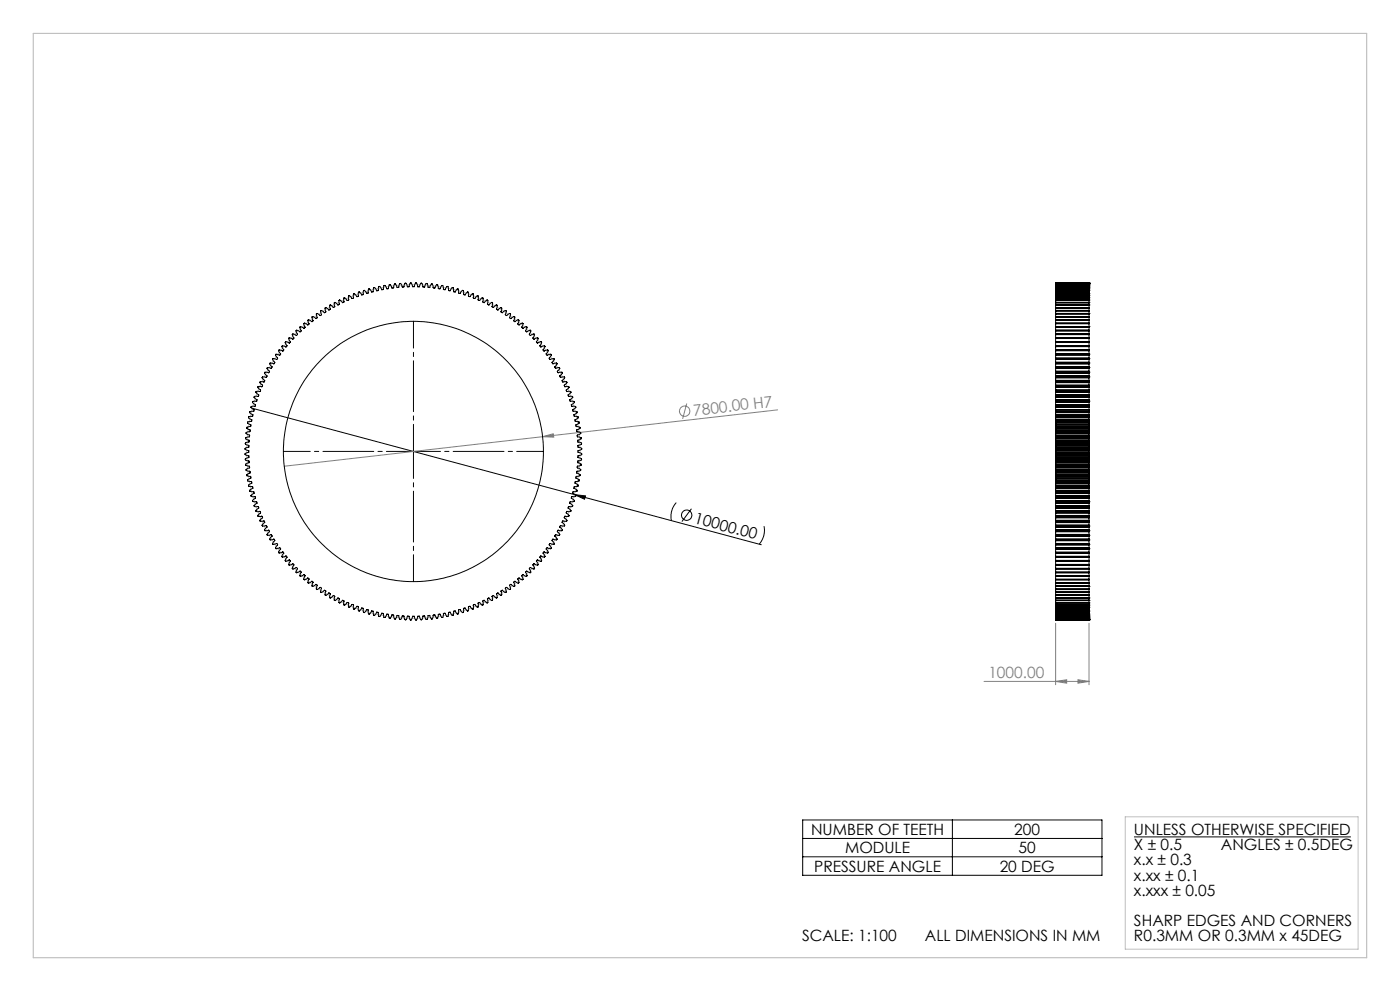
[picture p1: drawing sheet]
<svg xmlns="http://www.w3.org/2000/svg" width="420mm" height="297mm" viewBox="0 0 420 297" stroke-linecap="round" stroke-linejoin="round" font-family="sans-serif">
<defs><g id="words">
<g font-size="4.7" fill="#808080">
<text x="208.2" y="124.6" transform="rotate(-7 208.2 124.6)">7800.00 H7</text>
<text x="296.5" y="203.2">1000.00</text>
</g>
<g font-size="4.7">
<text x="208.1" y="156.7" transform="rotate(15 208.1 156.7)">10000.00</text>
<text x="243.3" y="250.2">NUMBER OF TEETH</text>
<text x="304.3" y="250.2">200</text>
<text x="340.2" y="250.3">UNLESS OTHERWISE SPECIFIED</text>
<text x="253.5" y="255.7">MODULE</text>
<text x="305.6" y="255.7">50</text>
<text x="340.2" y="254.8">X ± 0.5</text>
<text x="366.3" y="254.8">ANGLES ± 0.5DEG</text>
<text x="244.2" y="261.2">PRESSURE ANGLE</text>
<text x="299.9" y="261.2">20 DEG</text>
<text x="340.2" y="259.4">x.x ± 0.3</text>
<text x="340.2" y="263.9">x.xx ± 0.1</text>
<text x="340.2" y="268.4">x.xxx ± 0.05</text>
<text x="240.6" y="282">SCALE: 1:100</text>
<text x="277.5" y="282">ALL DIMENSIONS IN MM</text>
<text x="340.2" y="277.5">SHARP EDGES AND CORNERS</text>
<text x="340.2" y="282">R0.3MM OR 0.3MM x 45DEG</text>
</g>
</g></defs>
<g fill="none" stroke="#808080" stroke-width=".3">
<path d="M162.8 130.9l3.2-.9 .1 1zM206 120.9l-1.2 4.7M233.3 122.8l-148 16.9M316.7 186.8v18.4M326.7 186.8v18.4M295.2 204.2h31.5M316.7 204.2l3.3-.5v1zM323.4 203.7l3.3 .5-3.3 .5z"/>
<circle cx="205.4" cy="123.2" r="1.55"/>
</g>
<g fill="none" stroke="#000" stroke-width=".3">
<path d="M75.7 122.4l96.6 25.8M124 135.3h.1M172.3 148.2l3.3 .4-.2 1zM172.3 148.2l56.1 15.1M202.9 150.6a6.3 6.3 0 0 0-1.5 5.4M207.4 152.5l-2.8 3.8M229.2 157.7a6.1 6.1 0 0 1-1.4 5.4M240.8 245.7h89.8v16.6h-89.8zM240.8 251.3h89.8M240.8 256.8h89.8M285.7 245.7v16.6M340.2 250.8h65.1"/>
<circle cx="206" cy="154.4" r="1.55"/>
</g>
<g fill="none" stroke="#c0c0c0" stroke-width=".3">
<path d="M337.6 244.8h69.8v39.7h-69.8z"/>
<circle cx="124" cy="135.3" r="50"/>
</g>
<path d="M124 135.3h-39M124 135.2v-38.9M124 135.3v39M124.1 135.3h39" fill="none" stroke="#000" stroke-width=".3" stroke-dasharray="15.2 1.3 1.3 1.3" stroke-dashoffset="7.2"/>
<path d="M10 10h400v277h-400z" fill="none" stroke="#c0c0c0" stroke-width=".35"/>
<path d="M172.3 148.2l3.3 .4-.2 1z" fill="#000"/>
<g fill="#808080">
<path d="M162.8 130.9l3.2-.9 .1 1z"/>
<path d="M323.4 203.7l3.3 .5-3.3 .5zM316.7 204.2l3.3-.5v1z"/>
</g>
<g fill="none" stroke="#000" stroke-width=".3">
<path d="M316.7 99.1v.1M316.7 99.2v.9M316.7 99v.1M316.7 99h.1M316.7 98v.1M316.7 98.1v.9M316.7 97.9v.1M316.7 97.9h.1M316.7 96.9v.1M316.7 97v.9M316.7 96.9h.1M316.7 96h.1"/>
<path d="M316.7 96v.8M316.7 95.8v.2M316.7 95.8h.1M316.7 95h.1M316.7 95v.8M316.7 94.9v.1M316.7 94v.1M316.7 94.1v.8M316.7 93.9v.1M316.7 93.9h.1M316.7 93.2v.7M316.7 93.1v.1"/>
<path d="M316.7 93.1h.1M316.7 93v.1M316.7 92.4v.6M316.7 92.3v.1M316.7 92.3h.1M316.7 92.2h.1M316.7 91.5v.7M316.7 91.5h.1M316.7 91.4v.1M316.7 91.4h.1M316.7 90.8v.6M316.7 90.7v.1"/>
<path d="M316.7 90.6v.1M316.7 90.6h.1M316.7 90.1v.5M316.7 90v.1M316.7 89.9v.1M316.7 89.9h.1M316.7 89.4v.5M316.7 89.3v.1M316.7 89.2v.1M316.7 89.2h.1M316.7 88.8v.4M316.7 88.7v.1"/>
<path d="M316.7 88.7h.1M316.7 88.6h.1M316.7 88.2v.4M316.7 88.1v.1M316.7 88v.1M316.7 88h.1M316.7 87.6v.4M316.7 87.6h.1M316.7 87.5v.1M316.7 87.1v.4M316.7 87.1h.1M316.7 87v.1"/>
<path d="M316.7 87h.1M316.7 86.7v.3M316.7 86.6v.1M316.7 86.6h.1M316.7 86.3v.3M316.7 86.3h.1M316.7 86.2h.1M316.7 85.9v.3M316.7 85.9h.1M316.7 85.8v.1M316.7 85.8h.1M316.7 85.6v.2"/>
<path d="M316.7 85.6h.1M316.7 85.5v.1M316.7 85.5h.1M316.7 85.4v.1M316.7 85.3v.1M316.7 85.3h.1M316.7 85.2v.1M316.7 85.1v.1M316.7 85.1h.1M316.7 85v.1M316.7 85h.1M316.7 84.9v.1"/>
<path d="M316.7 84.9h.1M316.7 84.8v.1M316.7 84.8h.1M316.7 99h10M316.7 97.9h10M316.7 96.8h10M316.7 95.8h10M316.7 94.9h10M316.7 93.9h10M316.7 93h10M316.7 92.2h10M316.7 91.4h10"/>
<path d="M316.7 90.6h10M316.7 89.9h10M316.7 89.2h10M316.7 88.6h10M316.7 88h10M316.7 87.5h10M316.7 87h10M316.7 86.6h10M316.7 86.2h10M316.7 85.8h10M316.7 85.5h10M316.7 85.3h10"/>
<path d="M316.7 85h10M316.7 84.9h10M316.7 84.8h10M316.7 87.5h.1M316.7 94.9h.1M316.7 96.8v.1M316.7 99.1h10M316.7 99.2h10M316.7 98h10M316.7 98.1h10M316.7 96.9h10M316.7 97h10"/>
<path d="M316.7 96h10M316.7 95h10M316.7 94h10M316.7 94.1h10M316.7 93.2h10M316.7 93.1h10M316.7 92.4h10M316.7 91.5h10M316.7 90.8h10M316.7 90.7h10M316.7 90.1h10M316.7 90h10"/>
<path d="M316.7 89.4h10M316.7 89.3h10M316.7 88.8h10M316.7 88.2h10M316.7 87.6h10M316.7 87.1h10M316.7 86.7h10M316.7 85.9h10M316.7 85.6h10M316.7 85.1h10M326.7 99.1v.1M326.7 99.2v.9"/>
<path d="M326.7 99v.1M326.7 99h.1M326.7 98v.1M326.7 98.1v.9M326.7 97.9v.1M326.7 97.9h.1M326.7 96.9v.1M326.7 97v.9M326.7 96.9h.1M326.7 96.8v.1M326.7 96h.1M326.7 96v.8"/>
<path d="M326.7 95.8v.2M326.7 95.8h.1M326.7 95h.1M326.7 95v.8M326.7 94.9v.1M326.7 94.9h.1M326.7 94v.1M326.7 94.1v.8M326.7 93.9v.1M326.7 93.9h.1M326.7 93.2v.7M326.7 93.1v.1"/>
<path d="M326.7 93.1h.1M326.7 93v.1M326.7 92.4v.6M326.7 92.3v.1M326.7 92.3h.1M326.7 92.2h.1M326.7 91.5v.7M326.7 91.5h.1M326.7 91.4v.1M326.7 91.4h.1M326.7 90.8v.6M326.7 90.7v.1"/>
<path d="M326.7 90.6v.1M326.7 90.6h.1M326.7 90.1v.5M326.7 90v.1M326.7 89.9v.1M326.7 89.9h.1M326.7 89.4v.5M326.7 89.3v.1M326.7 89.2v.1M326.7 89.2h.1M326.7 88.8v.4M326.7 88.7v.1"/>
<path d="M326.7 88.7h.1M326.7 88.6h.1M326.7 88.2v.4M326.7 88.1v.1M326.7 88v.1M326.7 88h.1M326.7 87.6v.4M326.7 87.6h.1M326.7 87.5v.1M326.7 87.5h.1M326.7 87.1v.4M326.7 87.1h.1"/>
<path d="M326.7 87v.1M326.7 87h.1M326.7 86.7v.3M326.7 86.6v.1M326.7 86.6h.1M326.7 86.3v.3M326.7 86.2h.1M326.7 85.9v.3M326.7 85.9h.1M326.7 85.8v.1M326.7 85.8h.1M326.7 85.6v.2"/>
<path d="M326.7 85.6h.1M326.7 85.5v.1M326.7 85.5h.1M326.7 85.4v.1M326.7 85.3v.1M326.7 85.3h.1M326.7 85.2v.1M326.7 85.1v.1M326.7 85.1h.1M326.7 85v.1M326.7 85h.1M326.7 84.9v.1"/>
<path d="M326.7 84.9h.1M326.7 84.8v.1M326.7 84.8h.1M87.7 100.3l.1-.2 .6 .1a.46 .46 0 0 0 .4 .4 .46 .46 0 0 0 .5-.4l-.4-.5a.42 .42 0 0 1 0-.7 .42 .42 0 0 1 .7 .2l.5 .2a.41 .41 0 0 0 .3-.4 .41 .41 0 0 0-.3-.4 .44 .44 0 0 1 0-.7 .44 .44 0 0 1 .7 .2l.4 .3a.4 .4 0 0 0 .4-.4 .4 .4 0 0 0-.3-.4 .45 .45 0 0 1 0-.7 .45 .45 0 0 1 .7 .2 .41 .41 0 0 0 .4 .3 .41 .41 0 0 0 .3-.4l-.3-1a.99 .99 0 0 1 1.2 .4h.1a.31 .31 0 0 0 .3-.3 .31 .31 0 0 0-.2-.3l-.2-.8 .2-.1 .6 .2a.43 .43 0 0 0 .7 .2 .43 .43 0 0 0-.2-.7v-.3a.34 .34 0 0 1 .3-.4 .34 .34 0 0 1 .4 .3l.4 .4 .2-.1a.44 .44 0 0 0 .3-.4 .44 .44 0 0 0-.3-.4v-.5l.2-.2 .6 .4a.4 .4 0 0 0 .6 .2 .4 .4 0 0 0 0-.7l-.1-.5 .3-.2 .5 .4a.4 .4 0 0 0 .7 .2 .4 .4 0 0 0-.1-.7 .45 .45 0 0 1 .2-.7 .45 .45 0 0 1 .6 .4 .37 .37 0 0 0 .5 .2 .37 .37 0 0 0 .1-.6v-.6a1.04 1.04 0 0 1 1.2 .6 .45 .45 0 0 0 .4-.4 .45 .45 0 0 0-.2-.4 .44 .44 0 0 1 .2-.7 .44 .44 0 0 1 .6 .4 .41 .41 0 0 0 .6 .3 .41 .41 0 0 0 0-.7 .43 .43 0 0 1 .2-.7 .43 .43 0 0 1 .6 .5 .39 .39 0 0 0 .6 .3 .39 .39 0 0 0 0-.7v-.3a.39 .39 0 0 1 .4-.4 .39 .39 0 0 1 .4 .4 .43 .43 0 0 0 .6 .4 .43 .43 0 0 0 .1-.8v-.1a.39 .39 0 0 1 .3-.5 .39 .39 0 0 1 .5 .4 .4 .4 0 0 0 .4 .5 .4 .4 0 0 0 .3-.6l.1-.8 .6 .4a.39 .39 0 0 0 .5 .5 .39 .39 0 0 0 .2-.6l.1-.3a.38 .38 0 0 1 .3-.5 .38 .38 0 0 1 .4 .5 .43 .43 0 0 0 .6 .4 .43 .43 0 0 0 .2-.7l.2-.6 .6 .6a.33 .33 0 0 0 .4 .3 .33 .33 0 0 0 .3-.4v-.7a.28 .28 0 0 1 .3-.2 .28 .28 0 0 1 .3 .2l.2 .3a.38 .38 0 0 0 .3 .4 .38 .38 0 0 0 .4-.1v-.5a.45 .45 0 0 1 .3-.6 .45 .45 0 0 1 .5 .5 .37 .37 0 0 0 .5 .4 .37 .37 0 0 0 .2-.5 .46 .46 0 0 1 0-.5 .46 .46 0 0 1 .5-.2l.7 1a.41 .41 0 0 0 .4-.2 .41 .41 0 0 0 0-.5l.3-.6 .5 .5a.41 .41 0 0 0 .1 .5 .41 .41 0 0 0 .6 0l.1-.8a.4 .4 0 0 1 .4-.4 .4 .4 0 0 1 .4 .5v.2a.37 .37 0 0 0 .2 .4 .37 .37 0 0 0 .4-.1l.2-.8a.39 .39 0 0 1 .4-.4 .39 .39 0 0 1 .3 .6 .41 .41 0 0 0 .4 .5 .41 .41 0 0 0 .3-.6 .47 .47 0 0 1 .6-.5 .47 .47 0 0 1 .3 .6 .35 .35 0 0 0 .2 .5 .35 .35 0 0 0 .4-.1l.4-1.1h.3l.3 .7a.39 .39 0 0 0 .2 .4 .39 .39 0 0 0 .4 0l.1-.6a.43 .43 0 0 1 .5-.5 .43 .43 0 0 1 .3 .6 .36 .36 0 0 0 .3 .6 .36 .36 0 0 0 .4-.5l.1-.1a.46 .46 0 0 1 .5-.5 .46 .46 0 0 1 .3 .7 .38 .38 0 0 0 .5 .4 .38 .38 0 0 0 .2-.5l.2-.3a.34 .34 0 0 1 .4-.2 .34 .34 0 0 1 .2 .4l.1 .3a.34 .34 0 0 0 .3 .4 .34 .34 0 0 0 .3-.3l.5-.7 .2 .1 .2 .7a.38 .38 0 0 0 .1 .4 .38 .38 0 0 0 .5 0l.2-.5a.43 .43 0 0 1 .4-.5 .43 .43 0 0 1 .4 .6v.2a.41 .41 0 0 0 .4 .4 .41 .41 0 0 0 .4-.5 .43 .43 0 0 1 .5-.4 .43 .43 0 0 1 .2 .7 .4 .4 0 0 0 .1 .4 .4 .4 0 0 0 .5 .1l.2-.5a.39 .39 0 0 1 .5-.4 .39 .39 0 0 1 .2 .5 .45 .45 0 0 0 .3 .7 .45 .45 0 0 0 .5-.5l.4-.4 .3 .1 .2 1.2a.43 .43 0 0 0 .5 0 .43 .43 0 0 0 .1-.5l.4-.4h.2l.2 .6a.45 .45 0 0 0 .2 .7 .45 .45 0 0 0 .6-.5l.1-.2a.39 .39 0 0 1 .5-.1 .39 .39 0 0 1 .1 .6 .43 .43 0 0 0-.1 .5 .43 .43 0 0 0 .6 .2l.7-.9 .2 .1 .1 .7a.38 .38 0 0 0-.1 .4 .38 .38 0 0 0 .4 .2l.9-.9a.87 .87 0 0 1 .2 1.3l.1 .1a.45 .45 0 0 0 .5 0 .45 .45 0 0 0 .2-.5l.3-.2a.29 .29 0 0 1 .3 0 .29 .29 0 0 1 .1 .4v.3a.41 .41 0 0 0 .2 .6 .41 .41 0 0 0 .5-.4l.7-.3v.7a.39 .39 0 0 0 .2 .6 .39 .39 0 0 0 .5-.3l.6-.4 .2 .7a.4 .4 0 0 0-.1 .6 .4 .4 0 0 0 .5 .1l.2-.3a.48 .48 0 0 1 .7-.3 .48 .48 0 0 1 0 .8v.5a.41 .41 0 0 0 .4 .1 .41 .41 0 0 0 .3-.4l.2-.1a.38 .38 0 0 1 .5-.1 .38 .38 0 0 1 0 .6 .43 .43 0 0 0 .1 .7 .43 .43 0 0 0 .6-.3l.6-.3a.99 .99 0 0 1-.1 1.3l.1 .1a.45 .45 0 0 0 .5 .1 .45 .45 0 0 0 .3-.4l.5-.2a.77 .77 0 0 1-.1 1.2l.1 .1a.45 .45 0 0 0 .5 .2 .45 .45 0 0 0 .3-.4l.6-.2v.6a.44 .44 0 0 0-.2 .5 .44 .44 0 0 0 .4 .4l.4-.4a.45 .45 0 0 1 .7-.2 .45 .45 0 0 1-.1 .8l-.1 .5a.42 .42 0 0 0 .4 .2 .42 .42 0 0 0 .3-.3l.7-.2v.7a.42 .42 0 0 0 0 .7 .42 .42 0 0 0 .6-.3l.5-.2 .2 .2-.4 1 .3 .4 .9-.5a.28 .28 0 0 1 .3 .1 .28 .28 0 0 1 0 .4l-.1 .4a.38 .38 0 0 0-.2 .4 .38 .38 0 0 0 .3 .3l1.1-.5 .1 .1-.1 .6a.42 .42 0 0 0-.3 .5 .42 .42 0 0 0 .4 .3l.4-.2a.44 .44 0 0 1 .7-.1 .44 .44 0 0 1-.1 .7 .42 .42 0 0 0-.3 .4 .42 .42 0 0 0 .4 .4l.7-.4a.4 .4 0 0 1 .5 .3 .4 .4 0 0 1-.3 .5 .36 .36 0 0 0-.2 .4 .36 .36 0 0 0 .5 .2l.8-.3a.9 .9 0 0 1-.4 1.2l.1 .1a.42 .42 0 0 0 .4 .3 .42 .42 0 0 0 .4-.3l.6-.1 .1 .2-.2 .6a.44 .44 0 0 0-.4 .4 .44 .44 0 0 0 .3 .4l.8-.3a.39 .39 0 0 1 .5 .2 .39 .39 0 0 1-.3 .6l-.1 .1a.38 .38 0 0 0-.1 .6 .38 .38 0 0 0 .6-.1h.7l-.2 .6a.43 .43 0 0 0-.3 .4 .43 .43 0 0 0 .2 .4l.8-.2a.39 .39 0 0 1 .5 .2 .39 .39 0 0 1-.3 .5l-.1 .1a.37 .37 0 0 0-.3 .4 .37 .37 0 0 0 .3 .3l.4-.1a.47 .47 0 0 1 .8 .1l-.7 .9 .1 .2a.39 .39 0 0 0 .3 .3 .39 .39 0 0 0 .4-.2l.7 .1-.4 .7a.35 .35 0 0 0-.2 .5 .35 .35 0 0 0 .5 .1h.2a.45 .45 0 0 1 .7 .1 .45 .45 0 0 1-.4 .7 .39 .39 0 0 0-.2 .5 .39 .39 0 0 0 .6 .1 .46 .46 0 0 1 .7 .2 .46 .46 0 0 1-.4 .6 .38 .38 0 0 0-.4 .3 .38 .38 0 0 0 .3 .4l1.1-.1 .1 .3-.4 .5a.39 .39 0 0 0-.3 .6 .39 .39 0 0 0 .6 0 .47 .47 0 0 1 .7 .3 .47 .47 0 0 1-.5 .6l-.3 .4a.38 .38 0 0 0 .3 .3 .38 .38 0 0 0 .4-.1l.6 .1 .1 .2-.3 .4a.43 .43 0 0 0-.6 .5 .43 .43 0 0 0 .7 .2l.7 .2-.4 .6a.43 .43 0 0 0-.4 .6 .43 .43 0 0 0 .7 .1l.6 .3-.5 .6a.37 .37 0 0 0-.3 .4 .37 .37 0 0 0 .5 .2l.8 .3-.6 .6a.38 .38 0 0 0-.4 .4 .38 .38 0 0 0 .6 .3l.7 .1v.3l-.4 .3a.43 .43 0 0 0-.5 .6 .43 .43 0 0 0 .7 .2l.6 .3-.5 .5a.39 .39 0 0 0-.5 .4 .39 .39 0 0 0 .6 .3 .48 .48 0 0 1 .7 .3 .48 .48 0 0 1-.6 .6 .4 .4 0 0 0-.4 .5 .4 .4 0 0 0 .6 .2 .43 .43 0 0 1 .6 .3 .43 .43 0 0 1-.5 .5h-.1a.34 .34 0 0 0-.4 .2 .34 .34 0 0 0 0 .4l1 .2a.36 .36 0 0 1 .2 .5 .36 .36 0 0 1-.4 .2l-.6 .3a.39 .39 0 0 0 .1 .5 .39 .39 0 0 0 .5 0l.5 .2 .1 .3-.7 .4a.35 .35 0 0 0-.4 .2 .35 .35 0 0 0 .1 .4l1 .3v.3l-.5 .2a.42 .42 0 0 0-.5 .5 .42 .42 0 0 0 .6 .3 .42 .42 0 0 1 .5 .5 .42 .42 0 0 1-.5 .3l-.6 .3a.28 .28 0 0 0 0 .3 .28 .28 0 0 0 .3 .1l.2 .1a.46 .46 0 0 1 .6 .4 .46 .46 0 0 1-.6 .4 .4 .4 0 0 0-.5 .2 .4 .4 0 0 0 .1 .5l.7 .2a.4 .4 0 0 1 .2 .6 .4 .4 0 0 1-.6 .1 .4 .4 0 0 0-.4 .1 .4 .4 0 0 0 0 .5l.7 .3 .3 .3-1.2 .5a.34 .34 0 0 0 0 .4 .34 .34 0 0 0 .4 .1l.2 .1a.43 .43 0 0 1 .4 .6 .43 .43 0 0 1-.7 .2 .39 .39 0 0 0-.4 .1 .39 .39 0 0 0-.1 .4l.6 .3a.39 .39 0 0 1 .4 .4 .39 .39 0 0 1-.5 .3 .48 .48 0 0 0-.6 0 .48 .48 0 0 0-.1 .6l.5 .2a.42 .42 0 0 1 .5 .5 .42 .42 0 0 1-.7 .3h-.1a.38 .38 0 0 0-.5 .4 .38 .38 0 0 0 .5 .3l.5 .5-.6 .3a.46 .46 0 0 0-.7 .4 .46 .46 0 0 0 .6 .4l.3 .3v.3l-1.2 .3a.43 .43 0 0 0 0 .5 .43 .43 0 0 0 .5 .1l.4 .4-.1 .2-.7 .2a.42 .42 0 0 0-.6 .3 .42 .42 0 0 0 .5 .4l.4 .4-.1 .3h-1.1l-.1 .2a.33 .33 0 0 0 0 .4 .33 .33 0 0 0 .3 .2l.5 .4v.3l-1.3 .1a.4 .4 0 0 0 0 .5 .4 .4 0 0 0 .4 .2l.4 .4-.1 .3h-1.2a.45 .45 0 0 0-.1 .6 .45 .45 0 0 0 .5 .2 .42 .42 0 0 1 .3 .6 .42 .42 0 0 1-.7 .1h-.6a.4 .4 0 0 0-.1 .5 .4 .4 0 0 0 .4 .2l.4 .4-.1 .3h-.7a.4 .4 0 0 0-.6 .2 .4 .4 0 0 0 .4 .5l.1 .1a.41 .41 0 0 1 .1 .7 .41 .41 0 0 1-.7-.1 .4 .4 0 0 0-.6 .2 .4 .4 0 0 0 .3 .5 .44 .44 0 0 1 .3 .7 .44 .44 0 0 1-.7 0l-.5-.1-.2 .4 .7 .9-.1 .2h-.5a.44 .44 0 0 0-.8 0 .44 .44 0 0 0 .4 .7l.2 .5a.88 .88 0 0 1-1.2 0l-.1 .1a.38 .38 0 0 0-.2 .4 .38 .38 0 0 0 .4 .3l.3 .6-.7 .1a.45 .45 0 0 0-.5-.3 .45 .45 0 0 0-.3 .5l.6 .9-.2 .3-.6-.2a.39 .39 0 0 0-.7 .1 .39 .39 0 0 0 .3 .6 .45 .45 0 0 1 .2 .7 .45 .45 0 0 1-.7-.1 .4 .4 0 0 0-.7 0 .4 .4 0 0 0 .3 .6l.1 .7h-.7a.44 .44 0 0 0-.4-.2 .44 .44 0 0 0-.4 .3l.6 1.1-.5 .1-.8-.4-.3 .3 .3 .5a.41 .41 0 0 1 .3 .4 .41 .41 0 0 1-.4 .4l-1-.4a.41 .41 0 0 0-.2 .4 .41 .41 0 0 0 .3 .4 .45 .45 0 0 1 0 .7 .45 .45 0 0 1-.7-.2 .39 .39 0 0 0-.4-.2 .39 .39 0 0 0-.3 .3l.4 1.1a.8 .8 0 0 1-1.1-.3h-.2a.31 .31 0 0 0-.3 .3 .31 .31 0 0 0 .3 .3l.1 .9-.8-.3a.37 .37 0 0 0-.4-.2 .37 .37 0 0 0-.3 .3l.3 .7a.37 .37 0 0 1-.1 .6 .37 .37 0 0 1-.5-.2l-.6-.4a.45 .45 0 0 0-.3 .5 .45 .45 0 0 0 .3 .4l.1 .6-.2 .1-.6-.3a.4 .4 0 0 0-.7-.1 .4 .4 0 0 0 .1 .6 .44 .44 0 0 1 0 .7 .44 .44 0 0 1-.7-.3 .42 .42 0 0 0-.6-.1 .42 .42 0 0 0 .1 .7v.6l-.6-.1a.45 .45 0 0 0-.4-.5 .45 .45 0 0 0-.5 .4l.2 .3a.51 .51 0 0 1-.1 .9l-.7-.4a.39 .39 0 0 0-.6-.1 .39 .39 0 0 0 .1 .6v.6l-.2 .1-.6-.4a.37 .37 0 0 0-.3-.3 .37 .37 0 0 0-.4 .2l.1 .6a.44 .44 0 0 1-.1 .7 .44 .44 0 0 1-.7-.3l-.2-.4h-.3a.45 .45 0 0 0-.2 .4 .45 .45 0 0 0 .2 .4 .43 .43 0 0 1-.3 .7 .43 .43 0 0 1-.5-.4 .39 .39 0 0 0-.6-.3 .39 .39 0 0 0 0 .7 .44 .44 0 0 1-.2 .7 .44 .44 0 0 1-.6-.4 .35 .35 0 0 0-.2-.4 .35 .35 0 0 0-.4 .1l-.1 1.3-.3 .1-.4-.4a.44 .44 0 0 0-.3-.4 .44 .44 0 0 0-.5 .2l.1 .7a.38 .38 0 0 1-.3 .5 .38 .38 0 0 1-.4-.4 .39 .39 0 0 0-.4-.4 .39 .39 0 0 0-.4 .3l.1 .7-.3 .4-.8-.9h-.2a.34 .34 0 0 0-.3 .3 .34 .34 0 0 0 .1 .3l-.1 .7a.33 .33 0 0 1-.4 .1 .33 .33 0 0 1-.2-.3l-.2-.2a.36 .36 0 0 0-.5-.3 .36 .36 0 0 0-.1 .5l-.2 .8-.6-.4a.43 .43 0 0 0-.6-.4 .43 .43 0 0 0-.1 .6l-.2 .6a.88 .88 0 0 1-.8-.9h-.2a.29 .29 0 0 0-.4 .1 .29 .29 0 0 0 .1 .4l-.2 .8h-.3l-.3-.4a.45 .45 0 0 0-.5-.5 .45 .45 0 0 0-.3 .7l-.3 .6-.5-.5a.41 .41 0 0 0-.4-.5 .41 .41 0 0 0-.3 .6 .44 .44 0 0 1-.4 .7 .44 .44 0 0 1-.4-.6 .43 .43 0 0 0-.6-.4 .43 .43 0 0 0-.2 .7l-.1 .4-.3 .1-.5-1h-.3a.42 .42 0 0 0-.4 .3 .42 .42 0 0 0 .1 .4l-.1 .3a.36 .36 0 0 1-.5 .2 .36 .36 0 0 1-.2-.4l-.2-.6h-.1a.34 .34 0 0 0-.4 .1 .34 .34 0 0 0 0 .4l-.3 .7-.3-.1-.3-.5a.38 .38 0 0 0-.4-.5 .38 .38 0 0 0-.3 .5l-.2 .5a.38 .38 0 0 1-.5 .1 .38 .38 0 0 1-.1-.5l-.2-.6a.46 .46 0 0 0-.6 .2 .46 .46 0 0 0 0 .5 .43 .43 0 0 1-.5 .5 .43 .43 0 0 1-.3-.6l-.1-.2a.34 .34 0 0 0-.1-.3 .34 .34 0 0 0-.4 0l-.2 .7a.39 .39 0 0 1-.5 .4 .39 .39 0 0 1-.3-.6 .45 .45 0 0 0-.1-.5 .45 .45 0 0 0-.5 0l-.2 .8a.39 .39 0 0 1-.6 .2 .39 .39 0 0 1-.2-.5v-.2a.37 .37 0 0 0-.1-.4 .37 .37 0 0 0-.5 0l-.2 .8a.35 .35 0 0 1-.5 .2 .35 .35 0 0 1-.2-.5v-.1a.4 .4 0 0 0-.1-.5 .4 .4 0 0 0-.5 0l-.5 1h-.3l-.2-.5a.45 .45 0 0 0-.3-.7 .45 .45 0 0 0-.4 .6l-.6 .4-.2-.5a.46 .46 0 0 0 0-.6 .46 .46 0 0 0-.6-.1l-.5 1-.3-.1-.2-.6a.38 .38 0 0 0 0-.5 .38 .38 0 0 0-.5-.1l-.6 1-.3-.1-.1-.7a.38 .38 0 0 0-.1-.5 .38 .38 0 0 0-.4 0l-.6 .9h-.3l-.1-.8a.37 .37 0 0 0-.1-.4 .37 .37 0 0 0-.4-.1l-.7 .9a.95 .95 0 0 1-.3-1.2h-.1a.4 .4 0 0 0-.5-.1 .4 .4 0 0 0-.2 .5l-.6 .4-.2-.8a.37 .37 0 0 0-.3-.6 .37 .37 0 0 0-.4 .5l-.4 .4-.3-.1v-1.1l-.2-.2h-.3l-.7 .9-.3-.1v-.6a.43 .43 0 0 0 .1-.5 .43 .43 0 0 0-.5-.3l-.3 .5a.46 .46 0 0 1-.7 .3 .46 .46 0 0 1 0-.8l-.1-.4a.38 .38 0 0 0-.4-.1 .38 .38 0 0 0-.2 .4l-.5 .4-.3-.1 .1-1.2-.4-.2-.3 .4a.46 .46 0 0 1-.7 .4 .46 .46 0 0 1-.1-.8 .42 .42 0 0 0-.2-.6 .42 .42 0 0 0-.5 .4l-.2 .1a.39 .39 0 0 1-.6 0 .39 .39 0 0 1 .1-.6 .44 .44 0 0 0 .1-.5 .44 .44 0 0 0-.4-.2l-.6 .6a.39 .39 0 0 1-.5 0 .39 .39 0 0 1 0-.6 .41 .41 0 0 0 0-.7 .41 .41 0 0 0-.6 .3l-.5 .3-.3-.1 .1-.6a.43 .43 0 0 0-.1-.7 .43 .43 0 0 0-.6 .3l-.5 .3a1.07 1.07 0 0 1 0-1.4 .41 .41 0 0 0-.5-.2 .41 .41 0 0 0-.3 .4l-.5 .3a.97 .97 0 0 1 .1-1.3l-.4-.3-.4 .3a.47 .47 0 0 1-.3 .4 .47 .47 0 0 1-.5-.2l.1-.7a.4 .4 0 0 0 .2-.4 .4 .4 0 0 0-.4-.3l-.3 .3a.43 .43 0 0 1-.4 .3 .43 .43 0 0 1-.4-.2l.3-1-.1-.2a.33 .33 0 0 0-.3-.2 .33 .33 0 0 0-.3 .3 .46 .46 0 0 1-.4 .3 .46 .46 0 0 1-.5-.2l.2-.6a.4 .4 0 0 0 0-.7 .4 .4 0 0 0-.6 .2l-.7 .1 .1-.6a.43 .43 0 0 0 .1-.7 .43 .43 0 0 0-.7 .2l-.2 .1a.38 .38 0 0 1-.5-.2 .38 .38 0 0 1 .2-.5 .42 .42 0 0 0 .2-.5 .42 .42 0 0 0-.4-.3l-1 .4-.1-.4 .5-.9-.4-.3-1 .5a.93 .93 0 0 1 .3-1.3l-.4-.3-1 .4a.9 .9 0 0 1 .4-1.2l-.1-.1a.43 .43 0 0 0-.4-.3 .43 .43 0 0 0-.4 .3l-.3 .1a.38 .38 0 0 1-.4-.3 .38 .38 0 0 1 .3-.5 .43 .43 0 0 0 .3-.4 .43 .43 0 0 0-.3-.4l-1.1 .3-.1-.2 .3-.6a.42 .42 0 0 0 .1-.7 .42 .42 0 0 0-.7 .2h-.6l.2-.6a.45 .45 0 0 0 .4-.5 .45 .45 0 0 0-.4-.4l-.4 .2a.41 .41 0 0 1-.4 .1 .41 .41 0 0 1-.3-.3l.3-.5a.41 .41 0 0 0 .3-.4 .41 .41 0 0 0-.3-.4l-.9 .2a.42 .42 0 0 1-.3-.4 .42 .42 0 0 1 .4-.4 .42 .42 0 0 0 .1-.7 .42 .42 0 0 0-.6 .1h-.2a.38 .38 0 0 1-.5-.2 .38 .38 0 0 1 .3-.5l.1-.1a.33 .33 0 0 0 .3-.5 .33 .33 0 0 0-.5-.1l-.8 .1a.89 .89 0 0 1 .6-1.2 .42 .42 0 0 0-.3-.4 .42 .42 0 0 0-.5 .2l-.7-.2 .4-.6a.44 .44 0 0 0 .4-.3 .44 .44 0 0 0-.2-.5l-.8 .1a.37 .37 0 0 1-.5-.3 .37 .37 0 0 1 .4-.4 .43 .43 0 0 0 .5-.3 .43 .43 0 0 0-.3-.5h-1.1a.76 .76 0 0 1 .8-.9l-.2-.6-.6 .1a.44 .44 0 0 1-.6-.2 .44 .44 0 0 1 .4-.6 .38 .38 0 0 0 .4-.5 .38 .38 0 0 0-.6-.1l-.7-.1-.1-.2 .6-.6a.36 .36 0 0 0 .2-.5 .36 .36 0 0 0-.5-.1h-.2a.43 .43 0 0 1-.6-.4 .43 .43 0 0 1 .5-.4 .42 .42 0 0 0 .4-.6 .42 .42 0 0 0-.7-.1l-.5-.2a.66 .66 0 0 1 .7-.8l.1-.5h-.6a.46 .46 0 0 1-.7-.4 .46 .46 0 0 1 .6-.5l.4-.2-.1-.4-.6-.1a.44 .44 0 0 1-.7-.4l.5-.4a.39 .39 0 0 0 .5-.4 .39 .39 0 0 0-.5-.3l-.5-.1a.37 .37 0 0 1-.2-.5 .37 .37 0 0 1 .5-.2 .43 .43 0 0 0 .4-.2 .43 .43 0 0 0-.1-.5l-1.1-.2v-.3l.4-.3a.46 .46 0 0 0 .6-.5 .46 .46 0 0 0-.7-.3 .42 .42 0 0 1-.5-.5 .42 .42 0 0 1 .6-.3l.5-.3a.42 .42 0 0 0-.2-.5 .42 .42 0 0 0-.4 0 .44 .44 0 0 1-.6-.4 .44 .44 0 0 1 .6-.4 .39 .39 0 0 0 .5-.5 .39 .39 0 0 0-.6-.2 .45 .45 0 0 1-.6-.5 .45 .45 0 0 1 .6-.4l.5-.1v-.4l-.9-.3a.38 .38 0 0 1-.3-.5 .38 .38 0 0 1 .6-.2l.5-.3a.34 .34 0 0 0 0-.4 .34 .34 0 0 0-.4 0 .48 .48 0 0 1-.6-.6l1.1-.5a.38 .38 0 0 0-.1-.4 .38 .38 0 0 0-.4-.1l-.3-.1a.41 .41 0 0 1-.3-.6 .41 .41 0 0 1 .6-.2 .4 .4 0 0 0 .5-.1 .4 .4 0 0 0 0-.5l-.5-.1a.45 .45 0 0 1-.5-.5 .45 .45 0 0 1 .6-.4 .36 .36 0 0 0 .6-.2 .36 .36 0 0 0-.5-.4 .48 .48 0 0 1-.6-.6 .48 .48 0 0 1 .8-.3l.4-.1a.45 .45 0 0 0-.1-.6 .45 .45 0 0 0-.5 0l-.2-.3a.26 .26 0 0 1-.2-.3 .26 .26 0 0 1 .3-.2h.3a.45 .45 0 0 0 .6-.1 .45 .45 0 0 0 .1-.5l-.5-.2a.46 .46 0 0 1-.5-.5 .46 .46 0 0 1 .7-.3 .38 .38 0 0 0 .5 0 .38 .38 0 0 0 0-.5l-1-.6 .1-.3 .5-.1a.45 .45 0 0 0 .7-.3 .45 .45 0 0 0-.5-.5 .43 .43 0 0 1-.3-.6 .43 .43 0 0 1 .6-.1 .39 .39 0 0 0 .6-.3 .39 .39 0 0 0-.5-.5 .44 .44 0 0 1-.4-.6 .44 .44 0 0 1 .7-.2 .41 .41 0 0 0 .6-.2 .41 .41 0 0 0-.4-.5 .44 .44 0 0 1-.4-.6 .44 .44 0 0 1 .7-.2h.5a.4 .4 0 0 0 .1-.5 .4 .4 0 0 0-.5-.2l-.4-.6 .8-.2a.41 .41 0 0 0 .4 .1 .41 .41 0 0 0 .2-.4l-.8-.8v-.3h.7a.37 .37 0 0 0 .5 0 .37 .37 0 0 0 .1-.5l-.4-.2a.44 .44 0 0 1-.3-.7 .44 .44 0 0 1 .7-.1 .39 .39 0 0 0 .6-.2 .39 .39 0 0 0-.4-.5l-.1-.1a.41 .41 0 0 1-.1-.6 .41 .41 0 0 1 .6 0 .4 .4 0 0 0 .7-.2 .4 .4 0 0 0-.4-.5l-.4-.6 .7-.1a.43 .43 0 0 0 .8-.2 .43 .43 0 0 0-.5-.5l-.2-.3a.29 .29 0 0 1 0-.4 .29 .29 0 0 1 .4-.1h.2a.45 .45 0 0 0 .7 0 .45 .45 0 0 0-.3-.7l-.1-.1a.39 .39 0 0 1 0-.6 .39 .39 0 0 1 .6 .1 .41 .41 0 0 0 .6 0 .41 .41 0 0 0-.3-.6l-.2-.5a.29 .29 0 0 1 .1-.3 .29 .29 0 0 1 .3 0h.2a.45 .45 0 0 0 .5 .3 .45 .45 0 0 0 .3-.6l-.7-.8 .2-.2 .8 .1a.35 .35 0 0 0 .5-.1 .35 .35 0 0 0-.2-.5l-.3-.7 .6-.1a.44 .44 0 0 0 .5 .3 .44 .44 0 0 0 .4-.5l-.4-.3a.46 .46 0 0 1-.1-.8 .46 .46 0 0 1 .7 .1l.5 .2a.46 .46 0 0 0 .2-.5 .46 .46 0 0 0-.4-.4v-.1a.37 .37 0 0 1 0-.6 .37 .37 0 0 1 .5 .1 .42 .42 0 0 0 .5 .3 .42 .42 0 0 0 .3-.5l-.4-.7a.33 .33 0 0 1 .1-.4 .33 .33 0 0 1 .4 .1h.2a.43 .43 0 0 0 .5 .3 .43 .43 0 0 0 .3-.4l-.2-.3a.51 .51 0 0 1-.1-.9l.6 .2a.42 .42 0 0 0 .5 .2 .42 .42 0 0 0 .3-.3zM316.7 119v.1M316.7 118.9v.1M316.7 119.1v.7M316.7 118.8v.1M316.7 118.7v.1M316.7 117.5v.1M316.7 117.4v.1M316.7 117.6v.7"/>
<path d="M316.7 117.3v.1M316.7 117.3h.1M316.7 119.9v.3M316.7 119.8v.1M316.7 116.1h.1M316.7 115.9v.2M316.7 116.1v.7M316.7 115.8v.1M316.7 115.8h.1M316.7 118.4v.3M316.7 118.3v.1M316.7 114.6v.1"/>
<path d="M316.7 114.5v.1M316.7 114.7v.7M316.7 114.4v.1M316.7 117v.3M316.7 114.4h.1M316.7 116.8v.2M316.7 113.2h.1M316.7 115.5v.3M316.7 113v.2M316.7 113.2v.8M316.7 113h.1M316.7 115.4v.1"/>
<path d="M316.7 114.1v.3M316.7 111.8h.1M316.7 111.8v.8M316.7 111.6v.2M316.7 114v.1M316.7 111.5v.1M316.7 111.5h.1M316.7 112.7v.3M316.7 112.6v.1M316.7 110.3v.2M316.7 110.5v.7M316.7 110.2v.1"/>
<path d="M316.7 110.2h.1M316.7 111.4v.1M316.7 111.2v.2M316.7 109v.1M316.7 109.1v.8M316.7 108.9v.1M316.7 108.8v.1M316.7 108.8h.1M316.7 110v.2M316.7 109.9v.1M316.7 107.6v.1M316.7 107.7v.8"/>
<path d="M316.7 107.5v.1M316.7 107.5h.1M316.7 108.7v.1M316.7 108.5v.2M316.7 106.3v.1M316.7 106.4v.9M316.7 106.2v.1M316.7 106.1v.1M316.7 107.4v.1M316.7 107.3v.1M316.7 105.1h.1M316.7 105.1v.9"/>
<path d="M316.7 104.9v.2M316.7 104.9h.1M316.7 106.1h.1M316.7 106v.1M316.7 103.8v.1M316.7 103.9v.9M316.7 103.7v.1M316.7 103.6v.1M316.7 104.8v.1M316.7 102.6v.1M316.7 102.7v.9M316.7 102.4v.2"/>
<path d="M316.7 102.4h.1M316.7 103.6h.1M316.7 101.4v.1M316.7 101.5v.9M316.7 101.3v.1M316.7 100.2v.1M316.7 100.3v.9M316.7 100.1v.1M316.7 100.1h.1M316.7 118.7h10M316.7 117.3h10M316.7 115.8h10"/>
<path d="M316.7 114.4h10M316.7 113h10M316.7 111.5h10M316.7 110.2h10M316.7 108.8h10M316.7 107.5h10M316.7 104.9h10M316.7 103.6h10M316.7 102.4h10M316.7 101.2h10M316.7 100.1h10M316.7 101.2v.1"/>
<path d="M316.7 119h10M316.7 119.1h10M316.7 118.9h10M316.7 119.8h10M316.7 118.8h10M316.7 117.5h10M316.7 117.6h10M316.7 117.4h10M316.7 118.3h10M316.7 119.9h10M316.7 116.1h10M316.7 115.9h10"/>
<path d="M316.7 116.8h10M316.7 118.4h10M316.7 114.6h10M316.7 114.7h10M316.7 114.5h10M316.7 115.4h10M316.7 117h10M316.7 113.2h10M316.7 115.5h10M316.7 114h10M316.7 114.1h10M316.7 111.8h10"/>
<path d="M316.7 112.6h10M316.7 111.6h10M316.7 112.7h10M316.7 110.3h10M316.7 110.5h10M316.7 111.2h10M316.7 111.4h10M316.7 109h10M316.7 109.1h10M316.7 109.9h10M316.7 108.9h10M316.7 110h10"/>
<path d="M316.7 107.6h10M316.7 107.7h10M316.7 108.5h10M316.7 108.7h10M316.7 106.3h10M316.7 106.4h10M316.7 107.3h10M316.7 106.2h10M316.7 106.1h10M316.7 107.4h10M316.7 105.1h10M316.7 106h10"/>
<path d="M316.7 103.8h10M316.7 103.9h10M316.7 104.8h10M316.7 102.6h10M316.7 102.7h10M316.7 101.4h10M316.7 101.5h10M316.7 100.2h10M316.7 100.3h10M326.7 119v.1M326.7 118.9v.1M326.7 119.1v.7"/>
<path d="M326.7 118.8v.1M326.7 118.7v.1M326.7 117.5v.1M326.7 117.4v.1M326.7 117.6v.7M326.7 117.3v.1M326.7 117.3h.1M326.7 119.9v.3M326.7 119.8v.1M326.7 116.1h.1M326.7 115.9v.2M326.7 116.1v.7"/>
<path d="M326.7 115.8v.1M326.7 115.8h.1M326.7 118.4v.3M326.7 118.3v.1M326.7 114.6v.1M326.7 114.5v.1M326.7 114.7v.7M326.7 114.4v.1M326.7 117v.3M326.7 114.4h.1M326.7 116.8v.2M326.7 113.2h.1"/>
<path d="M326.7 115.5v.3M326.7 113v.2M326.7 113.2v.8M326.7 113h.1M326.7 115.4v.1M326.7 114.1v.3M326.7 111.8h.1M326.7 111.8v.8M326.7 111.6v.2M326.7 114v.1M326.7 111.5v.1M326.7 111.5h.1"/>
<path d="M326.7 112.7v.3M326.7 112.6v.1M326.7 110.3v.2M326.7 110.5v.7M326.7 110.2v.1M326.7 110.2h.1M326.7 111.4v.1M326.7 111.2v.2M326.7 109v.1M326.7 109.1v.8M326.7 108.9v.1M326.7 108.8v.1"/>
<path d="M326.7 108.8h.1M326.7 110v.2M326.7 109.9v.1M326.7 107.6v.1M326.7 107.7v.8M326.7 107.5v.1M326.7 107.5h.1M326.7 108.7v.1M326.7 108.5v.2M326.7 106.3v.1M326.7 106.4v.9M326.7 106.2v.1"/>
<path d="M326.7 106.1v.1M326.7 107.4v.1M326.7 107.3v.1M326.7 105.1h.1M326.7 105.1v.9M326.7 104.9v.2M326.7 104.9h.1M326.7 106.1h.1M326.7 106v.1M326.7 103.8v.1M326.7 103.9v.9M326.7 103.7v.1"/>
<path d="M326.7 103.6v.1M326.7 104.8v.1M326.7 102.6v.1M326.7 102.7v.9M326.7 102.4v.2M326.7 102.4h.1M326.7 103.6h.1M326.7 101.4v.1M326.7 101.5v.9M326.7 101.3v.1M326.7 101.2v.1M326.7 100.2v.1"/>
<path d="M326.7 100.3v.9M326.7 100.1v.1M326.7 100.1h.1M173.7 126.8h.1M316.7 136h.1M316.7 134.6v.1M316.7 136v.2M316.7 134.4v.2M316.7 136.2v.1M316.7 134.4h.1M316.7 135.6v.4M316.7 134.7v.3"/>
<path d="M316.7 134.1v.3M316.7 136.3v.3M316.7 137.5v.1M316.7 133v.1M316.7 137.6v.2M316.7 132.9v.1M316.7 137.8h.1M316.7 132.8v.1M316.7 137.2v.3M316.7 133.1v.4M316.7 132.5v.3M316.7 137.8v.3"/>
<path d="M316.7 139.1v.1M316.7 131.4v.1M316.7 139.2v.1M316.7 131.3v.1M316.7 139.3v.1M316.7 131.2v.1M316.7 138.7v.4M316.7 131.5v.4M316.7 139.4v.3M316.7 130.9v.3M316.7 129.9h.1M316.7 129.7v.2"/>
<path d="M316.7 129.6v.1M316.7 129.9v.5M316.7 129.4v.2M316.7 128.3h.1M316.7 128.1v.2M316.7 128.1h.1M316.7 128.3v.5M316.7 127.8v.3M316.7 126.8h.1M316.7 126.5v.2M316.7 126.5h.1M316.7 126.8v.5"/>
<path d="M316.7 126.3v.2M316.7 135.1h.1M316.7 135.5v.1M316.7 125.1v.1M316.7 125v.1M316.7 136.6v.1M316.7 133.9v.2M316.7 125.2v.6M316.7 137.1v.1M316.7 133.5v.1M316.7 125h.1M316.7 138.1v.1"/>
<path d="M316.7 132.4v.1M316.7 124.8v.1M316.7 135.1v.4M316.7 136.7v.4M316.7 133.6v.3M316.7 138.6v.1M316.7 131.9v.1M316.7 138.2v.4M316.7 132v.4M316.7 139.7v.1M316.7 130.8v.1M316.7 130.4v.1"/>
<path d="M316.7 139.8v.3M316.7 130.5v.3M316.7 123.6v.1M316.7 123.4v.2M316.7 129.3v.1M316.7 123.7v.5M316.7 123.4h.1M316.7 128.8v.1M316.7 123.3v.1M316.7 128.9v.4M316.7 127.8h.1M316.7 127.3v.1"/>
<path d="M316.7 127.4v.4M316.7 122.1h.1M316.7 121.9v.2M316.7 122.1v.6M316.7 121.8v.1M316.7 126.2v.1M316.7 121.7v.1M316.7 125.8v.1M316.7 125.9v.3M316.7 124.7v.1M316.7 120.5v.1M316.7 120.4v.1"/>
<path d="M316.7 120.6v.6M316.7 120.3v.1M316.7 124.4v.3M316.7 124.2v.2M316.7 120.2v.1M316.7 123.2v.1M316.7 122.8v.4M316.7 122.7v.1M316.7 121.7h.1M316.7 121.4v.3M316.7 121.2v.2M316.7 120.2h.1"/>
<path d="M316.7 132.5h10M316.7 138.1h10M316.7 139.7h10M316.7 130.9h10M316.7 129.4h10M316.7 127.8h10M316.7 126.3h10M316.7 124.8h10M316.7 123.2h10M316.7 121.7h10M316.7 120.2h10M316.7 136h10"/>
<path d="M316.7 134.6h10M316.7 134.7h10M316.7 136.2h10M316.7 134.4h10M316.7 136.3h10M316.7 135.6h10M316.7 135h10M316.7 134.1h10M316.7 136.6h10M316.7 137.5h10M316.7 137.6h10M316.7 133h10"/>
<path d="M316.7 133.1h10M316.7 137.8h10M316.7 132.9h10M316.7 132.8h10M316.7 137.2h10M316.7 133.5h10M316.7 139.1h10M316.7 139.2h10M316.7 131.4h10M316.7 131.5h10M316.7 139.3h10M316.7 131.3h10"/>
<path d="M316.7 139.4h10M316.7 131.2h10M316.7 138.7h10M316.7 131.9h10M316.7 129.9h10M316.7 129.7h10M316.7 129.6h10M316.7 130.4h10M316.7 128.3h10M316.7 128.1h10M316.7 128.8h10M316.7 126.7h10"/>
<path d="M316.7 126.5h10M316.7 127.3h10M316.7 135.5h10M316.7 125.1h10M316.7 125.2h10M316.7 124.9h10M316.7 136.7h10M316.7 133.9h10M316.7 125.8h10M316.7 137.1h10M316.7 133.6h10M316.7 138.2h10"/>
<path d="M316.7 132.4h10M316.7 138.6h10M316.7 132h10M316.7 139.8h10M316.7 130.8h10M316.7 130.5h10M316.7 123.6h10M316.7 123.7h10M316.7 123.4h10M316.7 129.3h10M316.7 124.2h10M316.7 128.9h10"/>
<path d="M316.7 127.4h10M316.7 122.1h10M316.7 121.9h10M316.7 122.7h10M316.7 121.8h10M316.7 126.2h10M316.7 125.9h10M316.7 124.7h10M316.7 120.5h10M316.7 120.6h10M316.7 120.4h10M316.7 121.2h10"/>
<path d="M316.7 120.3h10M316.7 124.4h10M316.7 122.8h10M316.7 121.4h10M326.7 136h.1M326.7 134.6v.1M326.7 136v.2M326.7 134.4v.2M326.7 136.2v.1M326.7 134.4h.1M326.7 135.6v.4M326.7 134.7v.3"/>
<path d="M326.7 134.1v.3M326.7 136.3v.3M326.7 137.5v.1M326.7 133v.1M326.7 137.6v.2M326.7 132.9v.1M326.7 137.8h.1M326.7 132.8v.1M326.7 137.2v.3M326.7 133.1v.4M326.7 132.5v.3M326.7 137.8v.3"/>
<path d="M326.7 139.1v.1M326.7 131.4v.1M326.7 139.2v.1M326.7 131.3v.1M326.7 139.3v.1M326.7 131.2v.1M326.7 138.7v.4M326.7 131.5v.4M326.7 139.4v.3M326.7 130.9v.3M326.7 129.9h.1M326.7 129.7v.2"/>
<path d="M326.7 129.6v.1M326.7 129.9v.5M326.7 129.4v.2M326.7 128.3h.1M326.7 128.1v.2M326.7 128.1h.1M326.7 128.3v.5M326.7 127.8v.3M326.7 126.7h.1M326.7 126.5v.2M326.7 126.5h.1M326.7 126.8v.5"/>
<path d="M326.7 126.3v.2M326.7 135h.1M326.7 135.5v.1M326.7 125.1v.1M326.7 125v.1M326.7 136.6v.1M326.7 133.9v.2M326.7 125.2v.6M326.7 137.1v.1M326.7 133.5v.1M326.7 124.9h.1M326.7 138.1v.1"/>
<path d="M326.7 132.4v.1M326.7 124.8v.1M326.7 135.1v.4M326.7 136.7v.4M326.7 133.6v.3M326.7 138.6v.1M326.7 131.9v.1M326.7 138.2v.4M326.7 132v.4M326.7 139.7v.1M326.7 130.8v.1M326.7 130.4v.1"/>
<path d="M326.7 139.8v.3M326.7 130.5v.3M326.7 123.6v.1M326.7 123.4v.2M326.7 129.3v.1M326.7 123.7v.5M326.7 123.4h.1M326.7 128.8v.1M326.7 123.3v.1M326.7 128.9v.4M326.7 127.8h.1M326.7 127.3v.1"/>
<path d="M326.7 127.4v.4M326.7 122.1h.1M326.7 121.9v.2M326.7 122.1v.6M326.7 121.8v.1M326.7 126.2v.1M326.7 121.7v.1M326.7 125.8v.1M326.7 125.9v.3M326.7 124.7v.1M326.7 120.5v.1M326.7 120.4v.1"/>
<path d="M326.7 120.6v.6M326.7 120.3v.1M326.7 124.4v.3M326.7 124.2v.2M326.7 120.2v.1M326.7 123.2v.1M326.7 122.8v.4M326.7 122.7v.1M326.7 121.4v.3M326.7 121.2v.2M326.7 120.2h.1M326.7 121.7h.1"/>
<path d="M316.7 140.7v.1M316.7 140.8v.1M316.7 140.9v.1M316.7 140.3v.4M316.7 141v.2M316.7 142.3h.1M316.7 142.3v.2M316.7 142.5v.1M316.7 141.8v.5M316.7 142.6v.2M316.7 143.8v.1M316.7 143.9v.2"/>
<path d="M316.7 144.1h.1M316.7 143.3v.5M316.7 144.1v.2M316.7 145.4v.1M316.7 145.5v.1M316.7 144.8v.6M316.7 145.6v.1M316.7 145.7v.1M316.7 140.1v.2M316.7 146.9v.1M316.7 147v.2M316.7 141.2v.1"/>
<path d="M316.7 146.4v.5M316.7 147.2h.1M316.7 141.7v.1M316.7 147.2v.2M316.7 141.3v.4M316.7 142.8h.1M316.7 143.2v.1M316.7 142.8v.4M316.7 148.5v.1M316.7 148.6v.1M316.7 147.9v.6M316.7 148.7v.1"/>
<path d="M316.7 144.3v.1M316.7 148.8v.1M316.7 144.7v.1M316.7 144.4v.3M316.7 145.8v.1M316.7 150v.1M316.7 150.1v.1M316.7 149.4v.6M316.7 150.2v.1M316.7 145.9v.4M316.7 146.3v.1M316.7 150.3v.1"/>
<path d="M316.7 147.4v.4M316.7 147.8v.1M316.7 151.5v.1M316.7 151.6v.1M316.7 150.9v.6M316.7 151.7v.1M316.7 151.8v.1M316.7 148.9h.1M316.7 148.9v.4M316.7 149.3v.1M316.7 153v.1M316.7 153.1v.1"/>
<path d="M316.7 152.3v.7M316.7 153.2v.1M316.7 153.3h.1M316.7 150.4h.1M316.7 150.4v.3M316.7 150.7v.2M316.7 154.5h.1M316.7 154.5v.2M316.7 153.8v.7M316.7 154.8h.1M316.7 151.9v.3M316.7 152.2v.1"/>
<path d="M316.7 155.9v.1M316.7 156v.2M316.7 155.2v.7M316.7 156.2h.1M316.7 153.3v.4M316.7 153.7v.1M316.7 157.4h.1M316.7 154.8v.3M316.7 157.4v.2M316.7 156.6v.8M316.7 157.6v.1M316.7 155.1v.1"/>
<path d="M316.7 157.7h.1M316.7 156.2v.3M316.7 158.8v.1M316.7 158v.8M316.7 158.9v.1M316.7 156.5v.1M316.7 159v.1M316.7 159.1h.1M316.7 157.7v.2M316.7 157.9v.1M316.7 159.4v.8M316.7 159.1v.1"/>
<path d="M316.7 159.2v.2M316.7 141.2h10M316.7 142.8h10M316.7 144.3h10M316.7 145.8h10M316.7 147.4h10M316.7 148.9h10M316.7 150.4h10M316.7 151.9h10M316.7 153.3h10M316.7 154.8h10M316.7 156.2h10"/>
<path d="M316.7 157.7h10M316.7 159.1h10M316.7 140.7h10M316.7 140.8h10M316.7 140.9h10M316.7 141h10M316.7 140.3h10M316.7 142.3h10M316.7 142.5h10M316.7 142.6h10M316.7 141.8h10M316.7 143.8h10"/>
<path d="M316.7 143.9h10M316.7 144.1h10M316.7 143.3h10M316.7 145.4h10M316.7 145.5h10M316.7 145.6h10M316.7 144.8h10M316.7 145.7h10M316.7 140.1h10M316.7 146.9h10M316.7 147h10M316.7 147.2h10"/>
<path d="M316.7 141.3h10M316.7 146.4h10M316.7 141.7h10M316.7 143.2h10M316.7 148.5h10M316.7 148.6h10M316.7 148.7h10M316.7 147.9h10M316.7 148.8h10M316.7 144.4h10M316.7 144.7h10M316.7 145.9h10"/>
<path d="M316.7 150h10M316.7 150.1h10M316.7 150.2h10M316.7 149.4h10M316.7 150.3h10M316.7 146.3h10M316.7 147.4h.1M316.7 147.8h10M316.7 151.5h10M316.7 151.6h10M316.7 151.7h10M316.7 150.9h10"/>
<path d="M316.7 151.8h10M316.7 149.3h10M316.7 153h10M316.7 153.1h10M316.7 153.2h10M316.7 152.3h10M316.7 150.7h10M316.7 154.5h10M316.7 154.7h10M316.7 153.8h10M316.7 152.2h10M316.7 155.9h10"/>
<path d="M316.7 156h10M316.7 155.2h10M316.7 153.7h10M316.7 157.4h10M316.7 155.1h10M316.7 157.6h10M316.7 156.6h10M316.7 156.5h10M316.7 158.8h10M316.7 158.9h10M316.7 158h10M316.7 159h10"/>
<path d="M316.7 157.9h10M316.7 159.4h10M316.7 159.2h10M326.7 140.7v.1M326.7 140.8v.1M326.7 140.9v.1M326.7 140.3v.4M326.7 141v.2M326.7 142.3h.1M326.7 142.3v.2M326.7 142.5v.1M326.7 141.8v.5"/>
<path d="M326.7 142.6v.2M326.7 143.8v.1M326.7 143.9v.2M326.7 144.1h.1M326.7 143.3v.5M326.7 144.1v.2M326.7 145.4v.1M326.7 145.5v.1M326.7 144.8v.6M326.7 145.6v.1M326.7 145.7v.1M326.7 140.1v.2"/>
<path d="M326.7 146.9v.1M326.7 147v.2M326.7 141.2v.1M326.7 146.4v.5M326.7 147.2h.1M326.7 141.7v.1M326.7 147.2v.2M326.7 141.3v.4M326.7 142.8h.1M326.7 143.2v.1M326.7 142.8v.4M326.7 148.5v.1"/>
<path d="M326.7 148.6v.1M326.7 147.9v.6M326.7 148.7v.1M326.7 144.3v.1M326.7 148.8v.1M326.7 144.7v.1M326.7 144.4v.3M326.7 145.8v.1M326.7 150v.1M326.7 150.1v.1M326.7 149.4v.6M326.7 150.2v.1"/>
<path d="M326.7 145.9v.4M326.7 146.3v.1M326.7 150.3v.1M326.7 147.4h.1M326.7 147.4v.4M326.7 147.8v.1M326.7 151.5v.1M326.7 151.6v.1M326.7 150.9v.6M326.7 151.7v.1M326.7 151.8v.1M326.7 148.9v.4"/>
<path d="M326.7 149.3v.1M326.7 153v.1M326.7 153.1v.1M326.7 152.3v.7M326.7 153.2v.1M326.7 153.3h.1M326.7 150.4h.1M326.7 150.4v.3M326.7 150.7v.2M326.7 154.5h.1M326.7 154.5v.2M326.7 153.8v.7"/>
<path d="M326.7 154.7v.1M326.7 154.8h.1M326.7 151.9v.3M326.7 152.2v.1M326.7 155.9v.1M326.7 156v.2M326.7 155.2v.7M326.7 156.2h.1M326.7 153.3v.4M326.7 153.7v.1M326.7 157.4h.1M326.7 154.8v.3"/>
<path d="M326.7 157.4v.2M326.7 156.6v.8M326.7 157.6v.1M326.7 155.1v.1M326.7 157.7h.1M326.7 156.2v.3M326.7 158.8v.1M326.7 158v.8M326.7 158.9v.1M326.7 156.5v.1M326.7 159v.1M326.7 159.1h.1"/>
<path d="M326.7 157.7v.2M326.7 157.9v.1M326.7 159.4v.8M326.7 159.1v.1M326.7 159.2v.2M326.7 148.9h.1M316.7 160.2v.1M316.7 160.3v.1M316.7 160.4h.1M316.7 161.5v.1M316.7 160.7v.8M316.7 161.6v.1"/>
<path d="M316.7 161.7v.1M316.7 161.8h.1M316.7 160.4v.2M316.7 160.6v.1M316.7 162.9v.1M316.7 162.1v.8M316.7 163v.1M316.7 163.1v.1M316.7 163.2h.1M316.7 161.8v.1M316.7 161.9v.2M316.7 164.2v.1"/>
<path d="M316.7 163.3v.9M316.7 164.3v.1M316.7 164.4v.1M316.7 163.2v.1M316.7 165.5v.1M316.7 164.6v.9M316.7 165.6v.1M316.7 165.7h.1M316.7 164.5h.1M316.7 164.5v.1M316.7 166.7v.1M316.7 165.8v.9"/>
<path d="M316.7 166.8v.1M316.7 166.9v.1M316.7 165.7v.1M316.7 168v.1M316.7 167.1v.9M316.7 168.1v.1M316.7 168.2h.1M316.7 167v.1M316.7 169.2h.1M316.7 168.2v1M316.7 169.2v.2M316.7 170.3v.1"/>
<path d="M316.7 169.4v.9M316.7 170.4v.1M316.7 170.5h.1M316.7 171.4v.1M316.7 170.5v.9M316.7 171.5v.1M316.7 171.6v.1M316.7 172.5v.1M316.7 171.7v.8M316.7 172.6v.1M316.7 172.7v.1M316.7 173.6v.1"/>
<path d="M316.7 172.8v.8M316.7 173.7h.1M316.7 173.7v.1M316.7 174.6v.1M316.7 173.8v.8M316.7 174.7v.1M316.7 174.8h.1M316.7 175.6h.1M316.7 174.8v.8M316.7 175.6v.2M316.7 175.8h.1M316.7 176.5v.1"/>
<path d="M316.7 175.8v.7M316.7 176.6v.1M316.7 176.7h.1M316.7 176.7v.7M316.7 177.4v.1M316.7 177.5h.1M316.7 177.5v.1M316.7 177.6v.7M316.7 178.3h.1M316.7 178.3v.1M316.7 178.4h.1M316.7 178.4v.7"/>
<path d="M316.7 179.1h.1M316.7 179.1v.1M316.7 179.2h.1M316.7 179.2v.6M316.7 179.8v.1M316.7 179.9v.1M316.7 180h.1M316.7 180v.5M316.7 160.4h10M316.7 161.8h10M316.7 163.2h10M316.7 165.7h10"/>
<path d="M316.7 166.9h10M316.7 168.2h10M316.7 169.4h10M316.7 170.5h10M316.7 171.7h10M316.7 172.7h10M316.7 173.7h10M316.7 174.8h10M316.7 175.8h10M316.7 176.7h10M316.7 177.6h10M316.7 178.4h10"/>
<path d="M316.7 179.2h10M316.7 180h10M316.7 160.2h10M316.7 160.3h10M316.7 161.5h10M316.7 161.6h10M316.7 160.7h10M316.7 161.7h10M316.7 160.6h10M316.7 162.9h10M316.7 163h10M316.7 162.1h10"/>
<path d="M316.7 163.1h10M316.7 161.9h10M316.7 164.2h10M316.7 164.3h10M316.7 163.3h10M316.7 164.4h10M316.7 164.5h10M316.7 165.5h10M316.7 165.6h10M316.7 164.6h10M316.7 166.7h10M316.7 166.8h10"/>
<path d="M316.7 165.8h10M316.7 168h10M316.7 168.1h10M316.7 167.1h10M316.7 169.2h10M316.7 170.3h10M316.7 170.4h10M316.7 171.4h10M316.7 171.5h10M316.7 171.6h10M316.7 172.5h10M316.7 172.6h10"/>
<path d="M316.7 173.6h10M316.7 174.6h10M316.7 174.7h10M316.7 175.6h10M316.7 176.5h10M316.7 176.6h10M316.7 177.4h10M316.7 177.5h10M316.7 178.3h10M316.7 179.1h10M316.7 179.8h10M316.7 179.9h10"/>
<path d="M326.7 160.2v.1M326.7 160.3v.1M326.7 160.4h.1M326.7 161.5v.1M326.7 160.7v.8M326.7 161.6v.1M326.7 161.7v.1M326.7 161.8h.1M326.7 160.4v.2M326.7 160.6v.1M326.7 162.9v.1M326.7 162.1v.8"/>
<path d="M326.7 163v.1M326.7 163.1v.1M326.7 163.2h.1M326.7 161.8v.1M326.7 161.9v.2M326.7 164.2v.1M326.7 163.3v.9M326.7 164.3v.1M326.7 164.4v.1M326.7 163.2v.1M326.7 165.5v.1M326.7 164.6v.9"/>
<path d="M326.7 165.6v.1M326.7 165.7h.1M326.7 164.5h.1M326.7 164.5v.1M326.7 166.7v.1M326.7 165.8v.9M326.7 166.8v.1M326.7 165.7v.1M326.7 168v.1M326.7 167.1v.9M326.7 168.1v.1M326.7 168.2h.1"/>
<path d="M326.7 167v.1M326.7 169.2h.1M326.7 168.2v1M326.7 169.2v.2M326.7 169.4h.1M326.7 170.3v.1M326.7 169.4v.9M326.7 170.4v.1M326.7 171.4v.1M326.7 170.5v.9M326.7 171.5v.1M326.7 171.6v.1"/>
<path d="M326.7 172.5v.1M326.7 171.7v.8M326.7 172.6v.1M326.7 172.7v.1M326.7 173.6v.1M326.7 172.8v.8M326.7 173.7h.1M326.7 174.6v.1M326.7 173.8v.8M326.7 174.7v.1M326.7 174.8h.1M326.7 175.6h.1"/>
<path d="M326.7 174.8v.8M326.7 175.6v.2M326.7 175.8h.1M326.7 176.5v.1M326.7 175.8v.7M326.7 176.6v.1M326.7 176.7h.1M326.7 176.7v.7M326.7 177.4v.1M326.7 177.5h.1M326.7 177.5v.1M326.7 177.6v.7"/>
<path d="M326.7 178.3h.1M326.7 178.3v.1M326.7 178.4h.1M326.7 178.4v.7M326.7 179.1h.1M326.7 179.1v.1M326.7 179.2h.1M326.7 179.2v.6M326.7 179.8v.1M326.7 179.9v.1M326.7 180h.1M326.7 180v.5"/>
<path d="M326.7 166.9v.1M326.7 170.5h.1M326.7 173.7v.1M316.7 180.5v.1M316.7 180.6v.1M316.7 180.7h.1M316.7 180.7v.5M316.7 181.2v.1M316.7 181.3v.1M316.7 181.4h.1M316.7 181.4v.5M316.7 181.9h.1"/>
<path d="M316.7 181.9v.1M316.7 182h.1M316.7 182v.5M316.7 182.5h.1M316.7 182.5v.1M316.7 182.6h.1M316.7 182.6v.4M316.7 183v.1M316.7 183.1h.1M316.7 183.1v.4M316.7 183.5h.1M316.7 183.5v.1"/>
<path d="M316.7 183.6h.1M316.7 183.6v.3M316.7 183.9v.1M316.7 184h.1M316.7 184v.3M316.7 184.3v.1M316.7 184.4h.1M316.7 184.4v.3M316.7 184.7h.1M316.7 184.7v.1M316.7 184.8h.1M316.7 184.8v.2"/>
<path d="M316.7 185h.1M316.7 185v.1M316.7 185.1h.1M316.7 185.1v.1M316.7 185.2v.1M316.7 185.3h.1M316.7 185.3v.2M316.7 185.5h.1M316.7 185.5v.1M316.7 185.6h.1M316.7 185.6v.1M316.7 185.7h.1"/>
<path d="M316.7 185.7v.1M316.7 185.8h.1M316.7 180.7h10M316.7 181.4h10M316.7 182h10M316.7 182.6h10M316.7 183.1h10M316.7 183.6h10M316.7 184h10M316.7 184.4h10M316.7 184.8h10M316.7 185.1h10"/>
<path d="M316.7 185.3h10M316.7 185.5h10M316.7 185.7h10M316.7 185.8h10M316.7 180.5h10M316.7 180.6h10M316.7 181.2h10M316.7 181.3h10M316.7 181.9h10M316.7 182.5h10M316.7 183h10M316.7 183.5h10"/>
<path d="M316.7 183.9h10M316.7 184.3h10M316.7 184.7h10M316.7 185h10M316.7 185.2h10M316.7 185.6h10M326.7 180.5v.1M326.7 180.6v.1M326.7 180.7h.1M326.7 180.7v.5M326.7 181.2v.1M326.7 181.3v.1"/>
<path d="M326.7 181.4h.1M326.7 181.4v.5M326.7 181.9h.1M326.7 181.9v.1M326.7 182h.1M326.7 182v.5M326.7 182.5h.1M326.7 182.5v.1M326.7 182.6v.4M326.7 183v.1M326.7 183.1h.1M326.7 183.1v.4"/>
<path d="M326.7 183.5h.1M326.7 183.5v.1M326.7 183.6v.3M326.7 183.9v.1M326.7 184h.1M326.7 184v.3M326.7 184.3v.1M326.7 184.4h.1M326.7 184.4v.3M326.7 184.7h.1M326.7 184.7v.1M326.7 184.8h.1"/>
<path d="M326.7 184.8v.2M326.7 185h.1M326.7 185v.1M326.7 185.1h.1M326.7 185.1v.1M326.7 185.2v.1M326.7 185.3h.1M326.7 185.3v.2M326.7 185.5h.1M326.7 185.5v.1M326.7 185.6h.1M326.7 185.6v.1"/>
<path d="M326.7 185.7h.1M326.7 185.7v.1M326.7 185.8h.1M326.7 182.6h.1M326.7 183.6h.1"/>
<circle cx="124" cy="135.3" r="39"/>
</g>
<use href="#words"/>
</svg>
